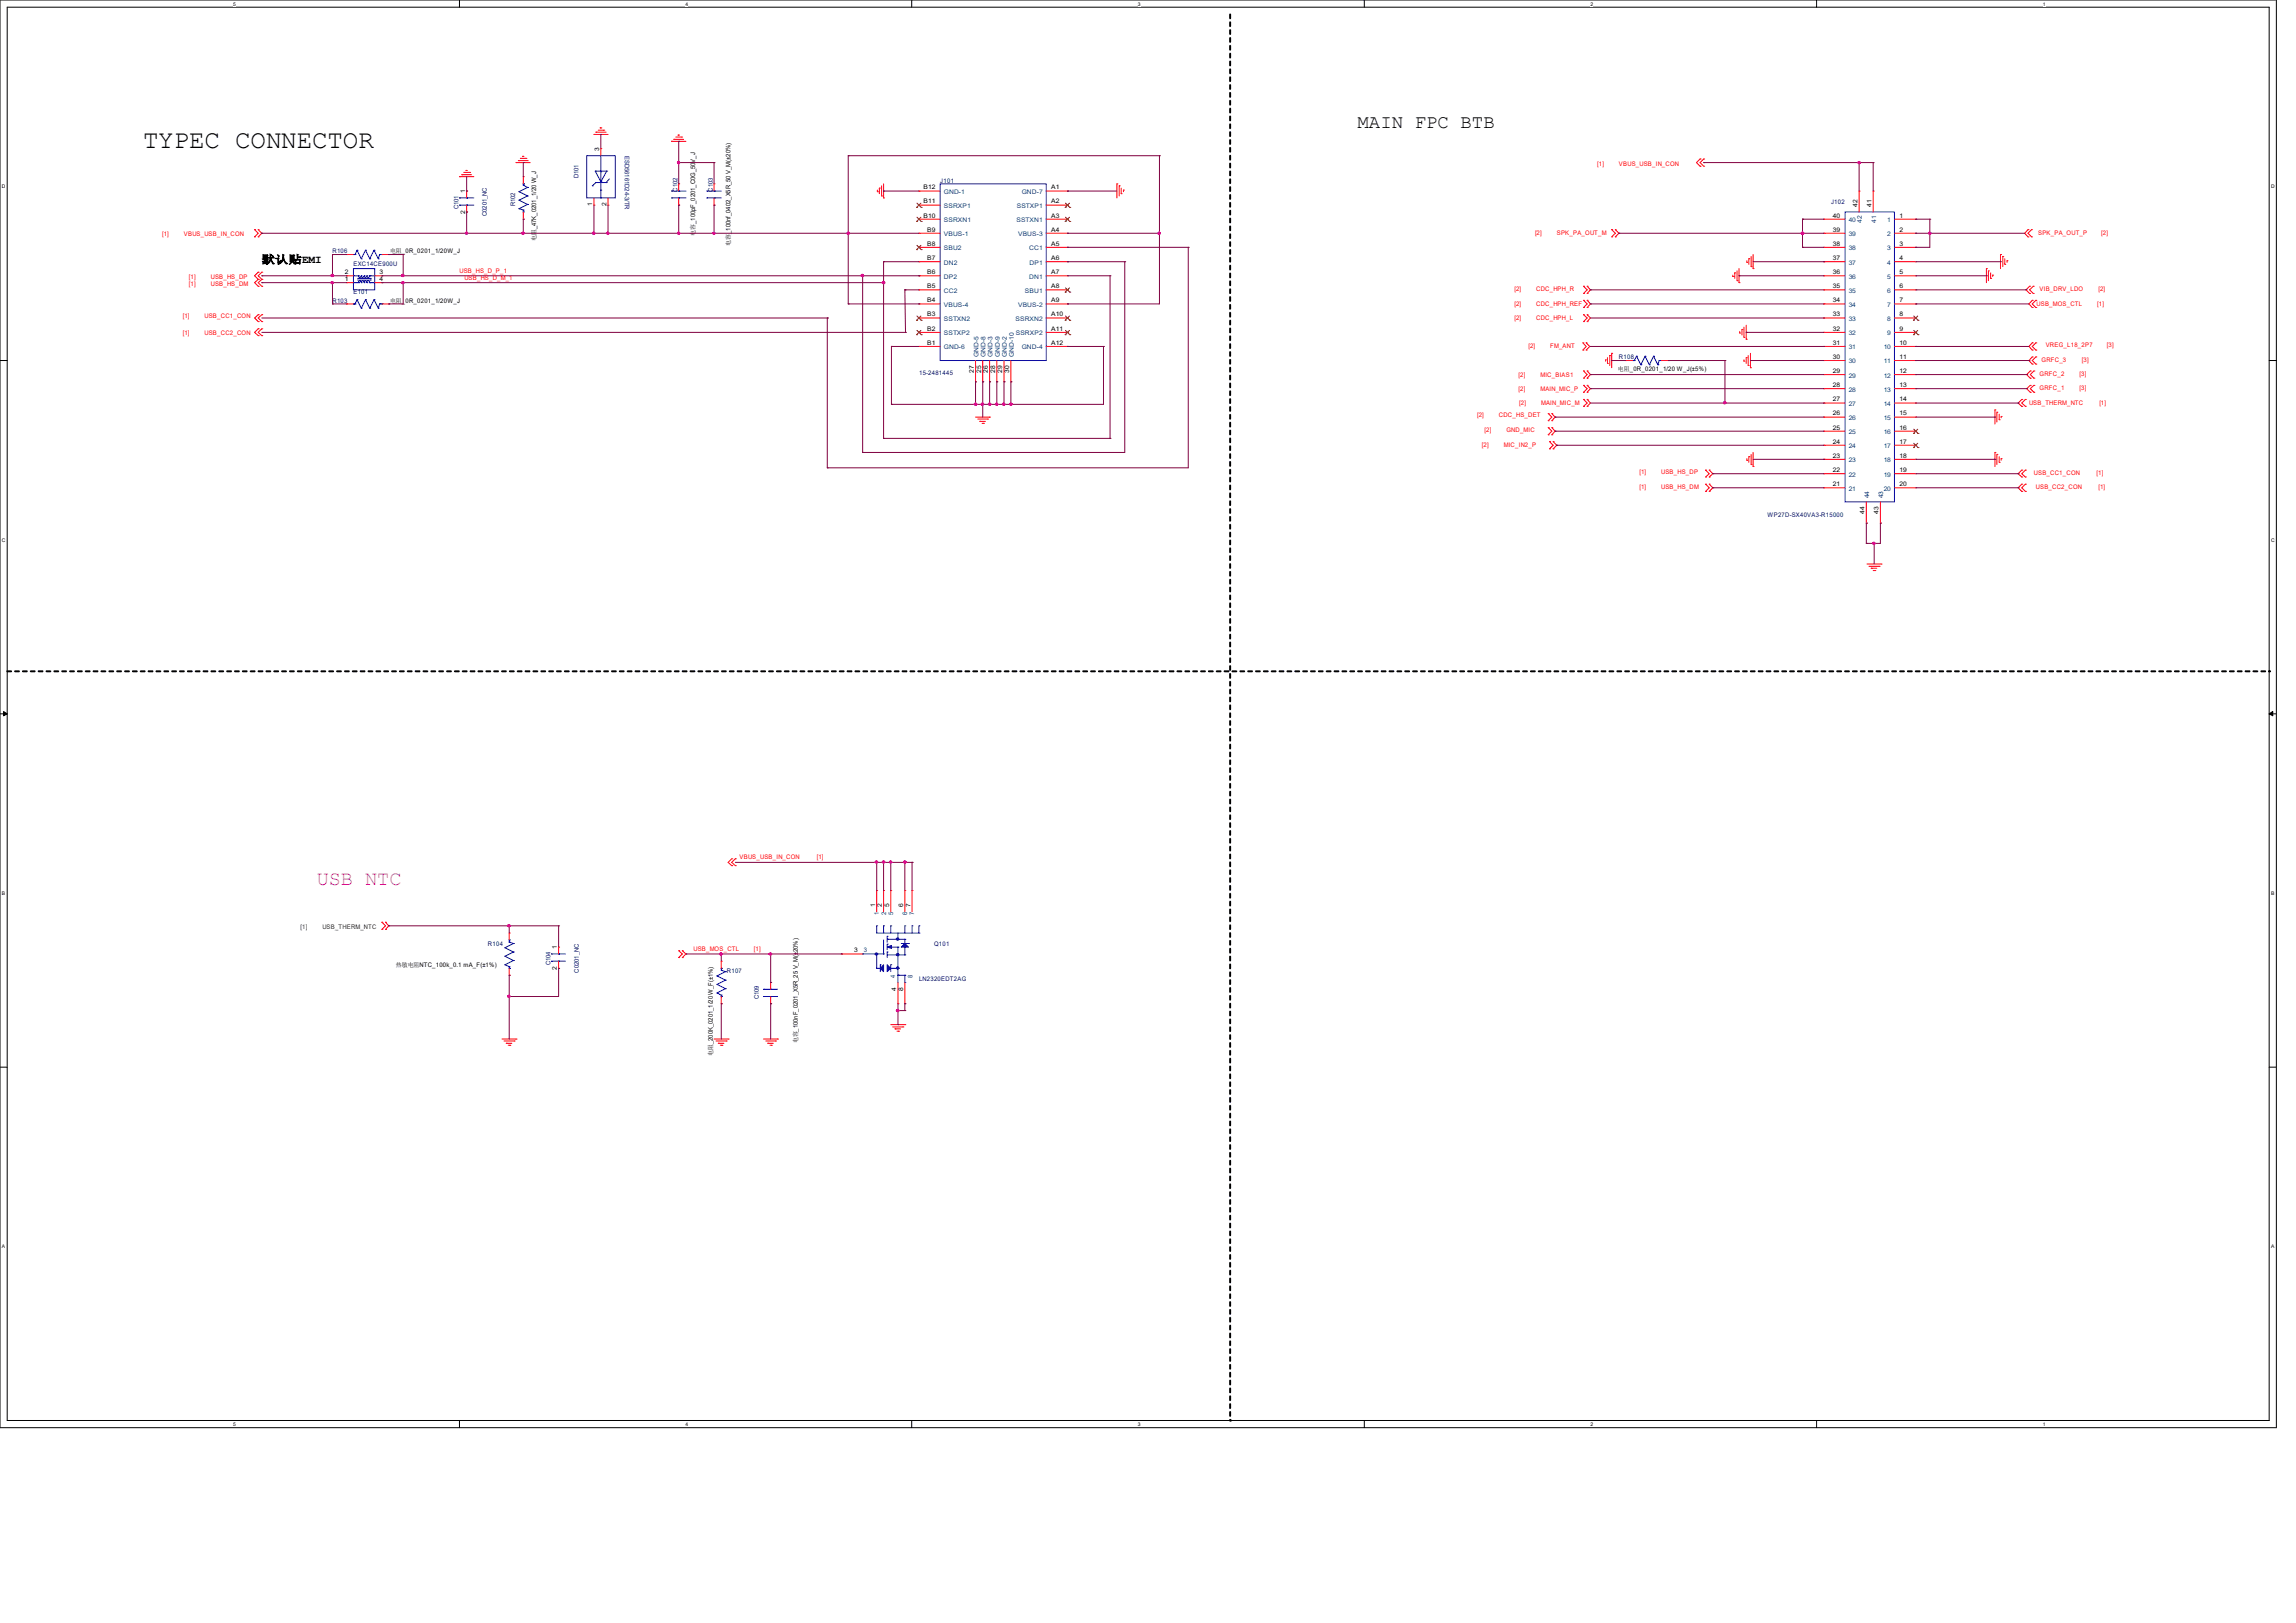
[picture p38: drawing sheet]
<svg xmlns="http://www.w3.org/2000/svg" width="297mm" height="210mm" viewBox="0 0 297 210" stroke-linecap="round" stroke-linejoin="round" font-family="sans-serif">
<defs><g id="words">
<text font-size="3.3" x="18.5" y="19.1">TYPEC CONNECTOR</text>
<text font-size="2.6" fill="#f0f" x="41" y="114.5">USB NTC</text>
<text font-size="2.5" x="175.6" y="16.6">MAIN FPC BTB</text>
<text font-size="1.4" x="33.9" y="34.1">默认贴EMI</text>
<g font-size=".8" fill="#000080">
<text x="74.8" y="23.1" transform="rotate(-90 74.8 23.1)">D101</text>
<text x="80.8" y="20.2" transform="rotate(90 80.8 20.2)">ESD56161D24-3/TR</text>
<text x="121.6" y="23.6">J101</text>
<text x="59.3" y="27.1" transform="rotate(-90 59.3 27.1)">C101</text>
<text x="63" y="28" transform="rotate(-90 63 28)">C0201_NC</text>
<text x="66.6" y="26.7" transform="rotate(-90 66.6 26.7)">R102</text>
<text x="87.6" y="24.8" transform="rotate(-90 87.6 24.8)">C102</text>
<text x="92.2" y="24.8" transform="rotate(-90 92.2 24.8)">C103</text>
<text x="236.9" y="26.4">J102</text>
<text x="43" y="32.8">R106</text>
<text x="45.7" y="34.4">EXC14CE900U</text>
<text x="43" y="39.2">R103</text>
<text x="45.7" y="38.1">E101</text>
<text x="209.4" y="46.5">R108</text>
<text x="118.9" y="48.5">15-2481445</text>
<text x="228.7" y="66.9">WP27D-SX40VA3-R15000</text>
<text x="63.1" y="122.4">R104</text>
<text x="71.2" y="124.9" transform="rotate(-90 71.2 124.9)">C104</text>
<text x="74.9" y="125.9" transform="rotate(-90 74.9 125.9)">C0201_NC</text>
<text x="94" y="125.9">R107</text>
<text x="120.8" y="122.4">Q101</text>
<text x="98.2" y="129.3" transform="rotate(-90 98.2 129.3)">C109</text>
<text x="118.9" y="127">LN2320EDT2AG</text>
</g>
<g font-size=".8">
<text x="77.5" y="19.5" transform="rotate(-90 77.5 19.5)">3</text>
<text x="60.2" y="27.6" transform="rotate(-90 60.2 27.6)">2</text>
<text x="60.2" y="25" transform="rotate(-90 60.2 25)">1</text>
<text x="76.6" y="26.7" transform="rotate(-90 76.6 26.7)">1</text>
<text x="78.4" y="26.7" transform="rotate(-90 78.4 26.7)">2</text>
<text x="119.5" y="28.1">B10</text>
<text x="119.5" y="26.3">B11</text>
<text x="119.5" y="24.5">B12</text>
<text x="119.9" y="30">B9</text>
<text x="136" y="24.5">A1</text>
<text x="136" y="30">A4</text>
<text x="136" y="26.3">A2</text>
<text x="136" y="28.1">A3</text>
<text x="237.1" y="30">39</text>
<text x="237.1" y="28.1">40</text>
<text x="240.3" y="26.8" transform="rotate(-90 240.3 26.8)">42</text>
<text x="242.1" y="26.8" transform="rotate(-90 242.1 26.8)">41</text>
<text x="245.7" y="28.1">1</text>
<text x="245.7" y="30">2</text>
<text x="44.6" y="35.5">2</text>
<text x="49.1" y="35.5">3</text>
<text x="50.5" y="32.8">电阻_0R_0201_1/20W_J</text>
<text x="69.3" y="31.2" transform="rotate(-90 69.3 31.2)">电阻_47K_0201_1/20 W_J</text>
<text x="89.9" y="30.5" transform="rotate(-90 89.9 30.5)">电容_100pF_0201_C0G_50V_J</text>
<text x="94.5" y="31.8" transform="rotate(-90 94.5 31.8)">电容_100nf_0402_X5R_50 V_M(±20%)</text>
<text x="119.9" y="31.8">B8</text>
<text x="119.9" y="33.7">B7</text>
<text x="119.9" y="35.5">B6</text>
<text x="136" y="33.7">A6</text>
<text x="136" y="35.5">A7</text>
<text x="136" y="31.8">A5</text>
<text x="237.1" y="35.5">36</text>
<text x="237.1" y="33.7">37</text>
<text x="237.1" y="31.8">38</text>
<text x="245.7" y="31.8">3</text>
<text x="245.7" y="33.7">4</text>
<text x="245.7" y="35.5">5</text>
<text x="44.6" y="36.4">1</text>
<text x="49.1" y="36.4">4</text>
<text x="50.5" y="39.2">电阻_0R_0201_1/20W_J</text>
<text x="119.9" y="40.9">B3</text>
<text x="119.9" y="39.1">B4</text>
<text x="119.9" y="37.3">B5</text>
<text x="136" y="37.3">A8</text>
<text x="136" y="39.1">A9</text>
<text x="136" y="40.9">A10</text>
<text x="237.1" y="40.9">33</text>
<text x="237.1" y="39.1">34</text>
<text x="237.1" y="37.3">35</text>
<text x="245.7" y="37.3">6</text>
<text x="245.7" y="39.1">7</text>
<text x="245.7" y="40.9">8</text>
<text x="119.9" y="44.6">B1</text>
<text x="119.9" y="42.8">B2</text>
<text x="136" y="44.6">A12</text>
<text x="136" y="42.8">A11</text>
<text x="209.3" y="48">电阻_0R_0201_1/20 W_J(±5%)</text>
<text x="237.1" y="46.4">30</text>
<text x="237.1" y="44.6">31</text>
<text x="237.1" y="42.8">32</text>
<text x="245.7" y="42.8">9</text>
<text x="245.7" y="44.6">10</text>
<text x="245.7" y="46.4">11</text>
<text x="126" y="48.2" transform="rotate(-90 126 48.2)">27</text>
<text x="126.9" y="48.2" transform="rotate(-90 126.9 48.2)">25</text>
<text x="127.8" y="48.2" transform="rotate(-90 127.8 48.2)">26</text>
<text x="128.7" y="48.2" transform="rotate(-90 128.7 48.2)">28</text>
<text x="129.7" y="48.2" transform="rotate(-90 129.7 48.2)">29</text>
<text x="130.5" y="48.2" transform="rotate(-90 130.5 48.2)">30</text>
<text x="237.1" y="53.8">26</text>
<text x="237.1" y="51.9">27</text>
<text x="237.1" y="50.1">28</text>
<text x="237.1" y="48.3">29</text>
<text x="245.7" y="48.3">12</text>
<text x="245.7" y="50.1">13</text>
<text x="245.7" y="51.9">14</text>
<text x="245.7" y="53.8">15</text>
<text x="237.1" y="59.2">23</text>
<text x="237.1" y="57.4">24</text>
<text x="237.1" y="55.6">25</text>
<text x="245.7" y="55.6">16</text>
<text x="245.7" y="57.4">17</text>
<text x="245.7" y="59.2">18</text>
<text x="237.1" y="62.9">21</text>
<text x="237.1" y="61.1">22</text>
<text x="245.7" y="61.1">19</text>
<text x="245.7" y="62.9">20</text>
<text x="241.2" y="66.5" transform="rotate(-90 241.2 66.5)">44</text>
<text x="243" y="66.5" transform="rotate(-90 243 66.5)">43</text>
<text x="113.2" y="117.4" transform="rotate(-90 113.2 117.4)">1</text>
<text x="114.1" y="117.4" transform="rotate(-90 114.1 117.4)">2</text>
<text x="115" y="117.4" transform="rotate(-90 115 117.4)">5</text>
<text x="116.8" y="117.4" transform="rotate(-90 116.8 117.4)">6</text>
<text x="117.8" y="117.4" transform="rotate(-90 117.8 117.4)">7</text>
<text x="51.2" y="125.1">热敏电阻NTC_100k_0.1 mA_F(±1%)</text>
<text x="72" y="125.5" transform="rotate(-90 72 125.5)">2</text>
<text x="72" y="122.8" transform="rotate(-90 72 122.8)">1</text>
<text x="110.5" y="123.2">3</text>
<text x="115.9" y="128.2" transform="rotate(-90 115.9 128.2)">4</text>
<text x="116.8" y="128.2" transform="rotate(-90 116.8 128.2)">8</text>
<text x="92.2" y="136.6" transform="rotate(-90 92.2 136.6)">电阻_200K_0201_1/20 W_F(±1%)</text>
<text x="103.2" y="135" transform="rotate(-90 103.2 135)">电容_100nF_0201_X5R_25 V_M(±20%)</text>
</g>
<g font-size=".8" fill="#f00">
<text x="206.6" y="21.5">[1]</text>
<text x="209.4" y="21.5">VBUS_USB_IN_CON</text>
<text x="21" y="30.5">[1]</text>
<text x="23.8" y="30.5">VBUS_USB_IN_CON</text>
<text x="59.4" y="35.3">USB_HS_D_P_1</text>
<text x="198.6" y="30.4">[2]</text>
<text x="201.4" y="30.4">SPK_PA_OUT_M</text>
<text x="263.7" y="30.4">SPK_PA_OUT_P</text>
<text x="271.8" y="30.4">[2]</text>
<text x="23.6" y="41.2">[1]</text>
<text x="24.4" y="36.1">[1]</text>
<text x="24.4" y="37">[1]</text>
<text x="26.5" y="41.2">USB_CC1_CON</text>
<text x="27.3" y="36.1">USB_HS_DP</text>
<text x="27.3" y="37">USB_HS_DM</text>
<text x="60.1" y="36.2">USB_HS_D_M_1</text>
<text x="195.9" y="39.5">[2]</text>
<text x="195.9" y="41.4">[2]</text>
<text x="195.9" y="37.7">[2]</text>
<text x="198.7" y="39.5">CDC_HPH_REF</text>
<text x="198.7" y="41.4">CDC_HPH_L</text>
<text x="198.7" y="37.7">CDC_HPH_R</text>
<text x="263.5" y="39.6">USB_MOS_CTL</text>
<text x="263.8" y="37.7">VIB_DRV_LDO</text>
<text x="271.3" y="39.6">[1]</text>
<text x="271.5" y="37.7">[2]</text>
<text x="23.6" y="43.3">[1]</text>
<text x="26.5" y="43.3">USB_CC2_CON</text>
<text x="197.7" y="45">[2]</text>
<text x="200.5" y="45">FM_ANT</text>
<text x="264.1" y="46.9">GRFC_3</text>
<text x="264.6" y="45">VREG_L18_2P7</text>
<text x="269.3" y="46.9">[3]</text>
<text x="272.6" y="45">[3]</text>
<text x="196.5" y="48.8">[2]</text>
<text x="196.5" y="50.6">[2]</text>
<text x="196.5" y="52.4">[2]</text>
<text x="199.3" y="48.8">MIC_BIAS1</text>
<text x="199.3" y="50.6">MAIN_MIC_P</text>
<text x="199.4" y="52.4">MAIN_MIC_M</text>
<text x="262.5" y="52.4">USB_THERM_NTC</text>
<text x="263.8" y="50.5">GRFC_1</text>
<text x="263.8" y="48.7">GRFC_2</text>
<text x="269" y="50.5">[3]</text>
<text x="269" y="48.7">[3]</text>
<text x="271.6" y="52.4">[1]</text>
<text x="191.1" y="54">[2]</text>
<text x="191.7" y="57.8">[2]</text>
<text x="192" y="55.9">[2]</text>
<text x="193.9" y="54">CDC_HS_DET</text>
<text x="194.5" y="57.8">MIC_IN2_P</text>
<text x="194.9" y="55.9">GND_MIC</text>
<text x="212.1" y="63.3">[1]</text>
<text x="212.1" y="61.4">[1]</text>
<text x="214.9" y="63.3">USB_HS_DM</text>
<text x="214.9" y="61.4">USB_HS_DP</text>
<text x="263.1" y="61.5">USB_CC1_CON</text>
<text x="263.4" y="63.3">USB_CC2_CON</text>
<text x="271.2" y="61.5">[1]</text>
<text x="271.4" y="63.3">[1]</text>
<text x="95.7" y="111.2">VBUS_USB_IN_CON</text>
<text x="105.7" y="111.2">[1]</text>
<text x="89.7" y="123.1">USB_MOS_CTL</text>
<text x="97.5" y="123.1">[1]</text>
</g>
<g font-size=".8" fill="#004080">
<text x="122.1" y="28.7">SSRXN1</text>
<text x="122.1" y="26.9">SSRXP1</text>
<text x="122.1" y="25.1">GND-1</text>
<text x="131.5" y="28.7">SSTXN1</text>
<text x="131.5" y="26.9">SSTXP1</text>
<text x="132.2" y="25.1">GND-7</text>
<text x="239.1" y="28.7">40</text>
<text x="240.9" y="28.8" transform="rotate(-90 240.9 28.8)">42</text>
<text x="242.7" y="28.8" transform="rotate(-90 242.7 28.8)">41</text>
<text x="244.1" y="28.7">1</text>
<text x="122.1" y="32.4">SBU2</text>
<text x="122.1" y="30.6">VBUS-1</text>
<text x="122.1" y="34.2">DN2</text>
<text x="131.7" y="30.6">VBUS-3</text>
<text x="133.1" y="32.4">CC1</text>
<text x="133.2" y="34.2">DP1</text>
<text x="239.1" y="34.2">37</text>
<text x="239.1" y="32.4">38</text>
<text x="239.1" y="30.6">39</text>
<text x="244.1" y="30.6">2</text>
<text x="244.1" y="32.4">3</text>
<text x="244.1" y="34.2">4</text>
<text x="122.1" y="41.5">SSTXN2</text>
<text x="122.1" y="39.7">VBUS-4</text>
<text x="122.1" y="37.9">CC2</text>
<text x="122.1" y="36.1">DP2</text>
<text x="131.4" y="41.5">SSRXN2</text>
<text x="131.7" y="39.7">VBUS-2</text>
<text x="132.6" y="37.9">SBU1</text>
<text x="133.1" y="36.1">DN1</text>
<text x="239.1" y="41.5">33</text>
<text x="239.1" y="39.7">34</text>
<text x="239.1" y="37.9">35</text>
<text x="239.1" y="36.1">36</text>
<text x="244.1" y="36.1">5</text>
<text x="244.1" y="37.9">6</text>
<text x="244.1" y="39.7">7</text>
<text x="244.1" y="41.5">8</text>
<text x="122.1" y="45.2">GND-6</text>
<text x="122.1" y="43.4">SSTXP2</text>
<text x="126.6" y="46.2" transform="rotate(-90 126.6 46.2)">GND-5</text>
<text x="127.5" y="46.2" transform="rotate(-90 127.5 46.2)">GND-8</text>
<text x="128.4" y="46.2" transform="rotate(-90 128.4 46.2)">GND-3</text>
<text x="129.3" y="46.2" transform="rotate(-90 129.3 46.2)">GND-9</text>
<text x="130.3" y="46.2" transform="rotate(-90 130.3 46.2)">GND-2</text>
<text x="131.1" y="46.2" transform="rotate(-90 131.1 46.2)">GND-10</text>
<text x="131.4" y="43.4">SSRXP2</text>
<text x="132.2" y="45.2">GND-4</text>
<text x="239.1" y="47">30</text>
<text x="239.1" y="45.2">31</text>
<text x="239.1" y="43.4">32</text>
<text x="243.7" y="45.2">10</text>
<text x="243.7" y="47">11</text>
<text x="244.1" y="43.4">9</text>
<text x="239.1" y="52.5">27</text>
<text x="239.1" y="50.7">28</text>
<text x="239.1" y="48.9">29</text>
<text x="243.7" y="48.9">12</text>
<text x="243.7" y="50.7">13</text>
<text x="243.7" y="52.5">14</text>
<text x="239.1" y="59.8">23</text>
<text x="239.1" y="58">24</text>
<text x="239.1" y="56.2">25</text>
<text x="239.1" y="54.4">26</text>
<text x="243.7" y="54.4">15</text>
<text x="243.7" y="56.2">16</text>
<text x="243.7" y="58">17</text>
<text x="243.7" y="59.8">18</text>
<text x="239.1" y="63.5">21</text>
<text x="239.1" y="61.7">22</text>
<text x="241.8" y="64.5" transform="rotate(-90 241.8 64.5)">44</text>
<text x="243.6" y="64.5" transform="rotate(-90 243.6 64.5)">43</text>
<text x="243.7" y="61.7">19</text>
<text x="243.7" y="63.5">20</text>
<text x="113.7" y="118.5" transform="rotate(-90 113.7 118.5)">1</text>
<text x="114.6" y="118.5" transform="rotate(-90 114.6 118.5)">2</text>
<text x="115.5" y="118.5" transform="rotate(-90 115.5 118.5)">5</text>
<text x="117.3" y="118.5" transform="rotate(-90 117.3 118.5)">6</text>
<text x="118.3" y="118.5" transform="rotate(-90 118.3 118.5)">7</text>
<text x="111.8" y="123.2">3</text>
<text x="115.8" y="126.5" transform="rotate(-90 115.8 126.5)">4</text>
<text x="118" y="126.5" transform="rotate(-90 118 126.5)">8</text>
</g>
<g font-size=".8" fill="#008000">
<text x="38.9" y="120.2">[1]</text>
<text x="41.7" y="120.2">USB_THERM_NTC</text>
</g>
<g font-size=".6">
<text x="30.2" y=".7">5</text>
<text x="88.7" y=".7">4</text>
<text x="147.2" y=".7">3</text>
<text x="205.7" y=".7">2</text>
<text x="264.2" y=".7">1</text>
<text x=".3" y="24.4">D</text>
<text x="293.8" y="24.4">D</text>
<text x=".3" y="70.1">C</text>
<text x="293.8" y="70.1">C</text>
<text x=".3" y="115.8">B</text>
<text x="293.8" y="115.8">B</text>
<text x=".3" y="161.5">A</text>
<text x="293.8" y="161.5">A</text>
<text x="30.2" y="184.5">5</text>
<text x="88.7" y="184.5">4</text>
<text x="147.2" y="184.5">3</text>
<text x="205.7" y="184.5">2</text>
<text x="264.2" y="184.5">1</text>
</g>
</g></defs>
<path d="M0 0h294.5v184.7h-294.5zM.9 .9h292.6v182.9h-292.6z" fill="none" stroke="#000" stroke-width=".13"/>
<g fill="#fff">
<path d="M30.2 .1h.3v.7h-.3z"/>
<path d="M30.2 183.9h.3v.8h-.3z"/>
</g>
<path d="M59.4 0v.9M59.4 183.8v.9" fill="none" stroke="#000" stroke-width=".13"/>
<g fill="#fff">
<path d="M88.7 .1h.3v.7h-.3z"/>
<path d="M88.7 183.9h.3v.8h-.3z"/>
</g>
<path d="M117.9 0v.9M117.9 183.8v.9" fill="none" stroke="#000" stroke-width=".13"/>
<g fill="#fff">
<path d="M147.2 .1h.3v.7h-.3z"/>
<path d="M147.2 183.9h.3v.8h-.3z"/>
</g>
<path d="M176.5 0v.9M176.5 183.8v.9" fill="none" stroke="#000" stroke-width=".13"/>
<g fill="#fff">
<path d="M205.7 .1h.4v.7h-.4z"/>
<path d="M205.7 183.9h.4v.8h-.4z"/>
</g>
<path d="M235 0v.9M235 183.8v.9" fill="none" stroke="#000" stroke-width=".13"/>
<g fill="#fff">
<path d="M264.2 .1h.4v.7h-.4z"/>
<path d="M264.2 183.9h.4v.8h-.4z"/>
<path d="M.3 23.8h.4v.7h-.4z"/>
<path d="M293.8 23.8h.5v.7h-.5z"/>
<path d="M.3 69.5h.4v.7h-.4z"/>
<path d="M293.8 69.5h.5v.7h-.5z"/>
</g>
<path d="M0 46.7h.9M293.5 46.7h1" fill="none" stroke="#000" stroke-width=".13"/>
<g fill="#fff">
<path d="M.3 115.2h.4v.8h-.4z"/>
<path d="M293.8 115.2h.4v.8h-.4z"/>
</g>
<path d="M0 92.4h.9M293.5 92.4h1" fill="none" stroke="#000" stroke-width=".13"/>
<path d="M.5 92.1l.4 .3-.4 .2zM293.5 92.4l.5-.3v.5z" fill="#000" stroke="#000" stroke-width=".13"/>
<g fill="#fff">
<path d="M.3 161h.3v.7h-.3z"/>
<path d="M293.8 161h.4v.7h-.4z"/>
</g>
<path d="M0 138.1h.9M293.5 138.1h1" fill="none" stroke="#000" stroke-width=".13"/>
<path d="M159.1 1.9v181.9M.9 86.9h292.6M293.5 86.9h.1M159.1 183.8h.1" fill="none" stroke="#000" stroke-width=".25" stroke-dasharray=".5 .5"/>
<g fill="none" stroke="#f00" stroke-width=".13">
<path d="M76.8 17.4h.1M76.8 17.4h1.9M77.1 17.1h.1M77.1 17.1h1.3M77.4 16.8h.7M77.6 16.6h.3M77.6 16.6h.1M77.7 19.2h.1M77.7 19.2v1M78.1 16.8h.1M86.9 18.3h1.8M86.9 18.3h.1"/>
<path d="M87.2 18h1.2M87.2 18h.1M87.4 17.7h.8M87.7 17.5h.2M87.7 17.5h.1M88.2 17.7h.1M32.9 29.7l.5 .5-.5 .4M32.9 30.6h.1M32.9 29.7h.1M33.4 29.7l.5 .5-.5 .4M33.4 35.2h.1M33.4 36.2h.1"/>
<path d="M33.4 37h.1M33.4 29.7h.1M33.4 30.6h.1M33.4 35.2l-.5 .5 .5 .5M33.4 36.2l-.5 .4 .5 .4M33.9 35.2h.1M33.9 36.2h.1M33.9 37h.1M33.9 35.2l-.5 .5 .5 .5M33.9 36.2l-.5 .4 .5 .4M44.8 32.9h.1M44.8 36.6h.1"/>
<path d="M44.8 35.7h.1M44.8 35.7h.9M44.8 32.9h.9M44.8 36.6h.9M44.8 39.3h.1M44.8 39.3h.9M48.5 35.7h.9M48.5 36.6h.9M49.4 35.7h.1M49.4 36.6h.1M49.4 32.9h.9M49.4 39.3h.9"/>
<path d="M50.3 32.9h.1M50.3 39.3h.1M59.4 22.9h1.9M59.4 22.9h.1M59.7 22.6h1.3M59.7 22.6h.1M60 22.3h.7M60.3 22.1h.2M60.3 22.1h.1M60.4 24.7h.1M60.4 27.4h.1M60.4 24.7v.9"/>
<path d="M60.4 26.5v.9M60.7 22.3h.1M66.8 21h1.8M66.8 21h.1M67.1 20.8h1.2M67.1 20.8h.1M67.3 20.5h.7M67.6 20.2h.2M67.6 20.2h.1M67.7 22.9h.1M67.7 28.4h.1M67.7 22.9v.9"/>
<path d="M67.7 27.4v1M68 20.5h.1M76.8 26.5h.1M76.8 25.6v.9M78.7 26.5h.1M78.7 25.6v.9M87.8 23.8h.1M87.8 26.5h.1M87.8 23.8v.9M87.8 25.6v.9M92.4 23.8h.1M92.4 26.5h.1"/>
<path d="M92.4 23.8v.9M92.4 25.6v.9M113.5 24.8h.1M113.5 24.6v.2M113.7 24.3h.1M113.7 24.3v.8M114 25.4h.1M114 24v1.4M114.3 25.6h.1M114.3 23.8v1.8M118.9 32h.1M118.9 30.2h.1"/>
<path d="M118.9 28.4h.1M118.9 26.5h.1M118.9 24.7h.1M118.9 33.9h.1M118.9 39.3h.1M118.9 37.5h.1M118.9 35.7h.1M118.9 28.4h2.7M118.9 30.2h2.7M118.9 32h2.7M118.9 33.9h2.7M118.9 35.7h2.7"/>
<path d="M118.9 37.5h2.7M118.9 39.3h2.7M118.9 26.5h2.7M118.9 24.7h2.7M135.3 28.4h2.8M135.3 30.2h2.8M135.3 32h2.8M135.3 33.9h2.8M135.3 35.7h2.8M135.3 37.5h2.8M135.3 39.3h2.8M135.3 26.5h2.8"/>
<path d="M135.3 24.7h2.8M138.1 28.4h.1M138.1 39.3h.1M138.1 37.5h.1M138.1 35.7h.1M138.1 33.9h.1M138.1 32h.1M138.1 30.2h.1M138.1 26.5h.1M138.1 24.7h.1M144.5 23.8h.1M144.5 23.8v1.8"/>
<path d="M144.8 24h.1M144.8 24v1.4M145 25.1h.1M145 24.3v.8M145.3 24.6h.1M145.3 24.6v.2M204.9 38.9h.1M204.9 39.8h.1M204.9 37h.1M204.9 38h.1M204.9 38.9l.4 .4-.4 .5M204.9 37l.4 .5-.4 .5"/>
<path d="M205.3 39.8h.1M205.3 38.9h.1M205.3 38h.1M205.3 37h.1M205.3 38.9l.4 .4-.4 .5M205.3 37l.4 .5-.4 .5M208.5 30.6h.1M208.5 29.7h.1M208.5 29.7l.5 .5-.5 .4M209 29.7h.1M209 30.6h.1M209 29.7l.4 .5-.4 .4"/>
<path d="M219.9 20.6l-.4 .4 .4 .5M219.9 20.6h.1M219.9 21.5h.1M220.4 20.6h.1M220.4 21.5h.1M220.4 20.6l-.5 .4 .5 .5M224.2 35.8h.1M224.2 35.6v.2M224.4 35.3h.1M224.4 35.3v.7M224.7 36.3h.1M224.7 35.1v1.2"/>
<path d="M225 36.6h.1M225 34.8v1.8M226 34h.1M226 33.7v.3M226.2 33.5h.1M226.2 33.5v.7M226.5 34.5h.1M226.5 33.2v1.3M226.8 34.8h.1M226.8 32.9v1.9M235.9 28.4h2.8M235.9 30.2h2.8"/>
<path d="M235.9 32h2.8M235.9 33.9h2.8M235.9 35.7h2.8M235.9 37.5h2.8M235.9 39.3h2.8M235.9 39.3h.1M235.9 37.5h.1M235.9 35.7h.1M235.9 33.9h.1M235.9 32h.1M235.9 30.2h.1M235.9 28.4h.1"/>
<path d="M240.5 24.7h.1M240.5 24.7v2.7M242.3 24.7h.1M242.3 24.7v2.7M245.1 28.4h2.7M245.1 30.2h2.7M245.1 32h2.7M245.1 33.9h2.7M245.1 35.7h2.7M245.1 37.5h2.7M245.1 39.3h2.7M247.8 28.4h.1"/>
<path d="M247.8 30.2h.1M247.8 32h.1M247.8 33.9h.1M247.8 35.7h.1M247.8 37.5h.1M247.8 39.3h.1M257 34.8h.1M257 34.8v1.8M257.2 35.1h.1M257.2 35.1v1.2M257.5 36h.1M257.5 35.3v.7"/>
<path d="M257.8 35.6h.1M257.8 35.6v.2M258.8 32.9h.1M258.8 32.9v1.9M259.1 33.2h.1M259.1 33.2v1.3M259.3 34.2h.1M259.3 33.5v.7M259.6 33.7h.1M259.6 33.7v.3M262.3 29.7l-.4 .5 .4 .4M262.3 29.7h.1"/>
<path d="M262.3 30.6h.1M262.6 37l-.5 .5 .5 .5M262.6 38h.1M262.6 37h.1M262.8 29.7l-.5 .5 .5 .4M262.8 30.6h.1M262.8 29.7h.1M262.9 38.9l-.4 .4 .4 .5M262.9 38.9h.1M262.9 39.8h.1M263 37l-.4 .5 .4 .5M263 37h.1"/>
<path d="M263 38h.1M263.4 38.9l-.5 .4 .5 .5M263.4 39.8h.1M263.4 38.9h.1M33.4 42.5h.1M33.4 43.4h.1M33.4 40.7h.1M33.4 41.6h.1M33.4 42.5l-.5 .5 .5 .4M33.4 40.7l-.5 .4 .5 .5M33.9 42.5h.1M33.9 43.4h.1"/>
<path d="M33.9 40.7h.1M33.9 41.6h.1M33.9 42.5l-.5 .5 .5 .4M33.9 40.7l-.5 .4 .5 .5M118.9 44.8h.1M118.9 43h.1M118.9 41.1h.1M118.9 41.1h2.7M118.9 43h2.7M118.9 44.8h2.7M126.2 54h1.8M126.2 49.4h.1"/>
<path d="M126.2 46.7v2.7M126.5 54.2h1.3M126.7 54.5h.1M126.7 54.5h.8M127 54.8h.2M127.1 49.4h.1M127.1 46.7v2.7M127.2 54.8h.1M127.8 54.2h.1M128 54h.1M128 49.4h.1M128 46.7v2.7"/>
<path d="M128.9 49.4h.1M128.9 46.7v2.7M129.9 49.4h.1M129.9 46.7v2.7M130.8 49.4h.1M130.8 46.7v2.7M135.3 41.1h2.8M135.3 43h2.8M135.3 44.8h2.8M138.1 44.8h.1M138.1 43h.1M138.1 41.1h.1"/>
<path d="M200.3 55.3h.1M200.3 56.3h.1M200.3 53.5h.1M200.3 54.4h.1M200.3 55.3l.4 .5-.4 .5M200.3 53.5l.4 .5-.4 .4M200.4 58.1h.1M200.4 57.1h.1M200.4 57.2l.5 .4-.5 .5M200.7 56.3h.1M200.7 55.3h.1M200.7 54.4h.1"/>
<path d="M200.7 53.5h.1M200.7 55.3l.5 .5-.5 .5M200.7 53.5l.5 .5-.5 .4M200.9 57.1h.1M200.9 58.1h.1M200.9 57.2l.5 .4-.5 .5M204.8 45.3h.1M204.8 44.4h.1M204.8 44.4l.4 .4-.4 .5M204.9 40.7h.1M204.9 41.6h.1M204.9 52.6h.1"/>
<path d="M204.9 51.7h.1M204.9 48.9h.1M204.9 48h.1M204.9 50.8h.1M204.9 49.9h.1M204.9 40.7l.4 .4-.4 .5M204.9 51.7l.4 .5-.4 .4M204.9 48l.4 .5-.4 .4M204.9 49.9l.4 .4-.4 .5M205.2 44.4h.1M205.2 45.3h.1M205.2 44.4l.5 .4-.5 .5"/>
<path d="M205.3 41.6h.1M205.3 40.7h.1M205.3 51.7h.1M205.3 52.6h.1M205.3 48h.1M205.3 48.9h.1M205.3 49.9h.1M205.3 50.8h.1M205.3 40.7l.4 .4-.4 .5M205.3 51.7l.4 .5-.4 .4M205.3 48l.4 .5-.4 .4M205.3 49.9l.4 .4-.4 .5"/>
<path d="M207.7 46.6h.1M207.7 46.6v.1M207.9 47h.1M207.9 46.3v.7M208.2 46h.1M208.2 46v1.3M208.5 45.7h.1M208.5 45.7v1.9M210.3 46.7h.1M210.3 46.7h.9M214.9 46.7h.9M215.8 46.7h.1"/>
<path d="M225 43.1h.1M225 42.9v.2M225.3 42.6h.1M225.3 42.6v.7M225.6 46.7h.1M225.6 43.6h.1M225.6 42.3v1.3M225.6 46.6v.1M225.9 46.3h.1M225.9 43.9h.1M225.9 42.1v1.8M225.9 46.3v.7"/>
<path d="M226 59.6h.1M226 59.4v.2M226.1 47.3h.1M226.1 46v1.3M226.2 59.1h.1M226.2 59.1v.7M226.4 47.6h.1M226.4 45.7v1.9M226.5 58.8v1.3M226.8 58.5v1.9M235.9 54h2.8M235.9 41.1h2.8"/>
<path d="M235.9 43h2.8M235.9 44.8h2.8M235.9 46.7h2.8M235.9 48.5h2.8M235.9 50.3h2.8M235.9 52.2h2.8M235.9 55.8h2.8M235.9 57.6h2.8M235.9 59.4h2.8M235.9 59.4h.1M235.9 57.6h.1M235.9 55.8h.1"/>
<path d="M235.9 54h.1M235.9 52.2h.1M235.9 50.3h.1M235.9 48.5h.1M235.9 46.7h.1M235.9 44.8h.1M235.9 43h.1M235.9 41.1h.1M245.1 54h2.7M245.1 41.1h2.7M245.1 43h2.7M245.1 44.8h2.7"/>
<path d="M245.1 46.7h2.7M245.1 48.5h2.7M245.1 50.3h2.7M245.1 52.2h2.7M245.1 55.8h2.7M245.1 57.6h2.7M245.1 59.4h2.7M247.8 41.1h.1M247.8 43h.1M247.8 44.8h.1M247.8 46.7h.1M247.8 48.5h.1"/>
<path d="M247.8 50.3h.1M247.8 52.2h.1M247.8 54h.1M247.8 55.8h.1M247.8 57.6h.1M247.8 59.4h.1M258.1 53h.1M258.1 58.5h.1M258.1 53v1.9M258.1 58.5v1.9M258.3 53.3h.1M258.3 58.8h.1"/>
<path d="M258.3 53.3v1.3M258.3 58.8v1.3M258.6 54.3h.1M258.6 59.8h.1M258.6 53.6v.7M258.6 59.1v.7M258.9 53.9h.1M258.9 59.4h.1M258.9 53.9v.2M258.9 59.4v.2M261.5 51.7l-.4 .5 .4 .4M261.5 52.6h.1"/>
<path d="M261.5 51.7h.1M262 51.7l-.5 .5 .5 .4M262 51.7h.1M262 52.6h.1M262.6 49.9l-.4 .4 .4 .5M262.6 48l-.4 .5 .4 .4M262.6 50.8h.1M262.6 49.9h.1M262.6 48.9h.1M262.6 48h.1M262.9 44.4l-.4 .4 .4 .5M262.9 46.2l-.4 .5 .4 .4"/>
<path d="M262.9 45.3h.1M262.9 44.4h.1M262.9 47.1h.1M262.9 46.2h.1M263.1 49.9l-.5 .4 .5 .5M263.1 48l-.5 .5 .5 .4M263.1 49.9h.1M263.1 50.8h.1M263.1 48h.1M263.1 48.9h.1M263.4 44.4l-.5 .4 .5 .5M263.4 46.2l-.5 .5 .5 .4"/>
<path d="M263.4 44.4h.1M263.4 45.3h.1M263.4 46.2h.1M263.4 47.1h.1M220.6 63.6h.1M220.6 62.7h.1M220.6 61.7h.1M220.6 60.8h.1M220.6 62.7l.5 .4-.5 .5M220.6 60.8l.5 .5-.5 .4M221.1 62.7h.1M221.1 63.6h.1"/>
<path d="M221.1 60.8h.1M221.1 61.7h.1M221.1 62.7l.5 .4-.5 .5M221.1 60.8l.5 .5-.5 .4M226.5 60.1h.1M226.8 60.4h.1M235.9 61.3h2.8M235.9 63.1h2.8M235.9 63.1h.1M235.9 61.3h.1M241.4 67.7h.1M241.4 64.9v2.8"/>
<path d="M241.5 73h1.8M241.8 73.3h1.3M242.1 73.5h.1M242.1 73.5h.7M242.3 73.8h.2M242.5 73.8h.1M243.1 73.3h.1M243.2 67.7h.1M243.2 64.9v2.8M243.3 73h.1M245.1 61.3h2.7M245.1 63.1h2.7"/>
<path d="M247.8 61.3h.1M247.8 63.1h.1M261.5 60.8l-.4 .5 .4 .4M261.5 62.7l-.4 .4 .4 .5M261.5 61.7h.1M261.5 60.8h.1M261.5 63.6h.1M261.5 62.7h.1M262 60.8l-.5 .5 .5 .4M262 62.7l-.5 .4 .5 .5M262 60.8h.1M262 61.7h.1"/>
<path d="M262 62.7h.1M262 63.6h.1M49.4 119.3h.1M49.4 119.3l.5 .5-.5 .5M49.9 119.3l.4 .5-.4 .5M49.9 119.3h.1M94.7 111.1l-.5 .5 .5 .4M94.7 111.1h.1M94.7 112h.1M95.1 111.1l-.4 .5 .4 .4M95.1 111.1h.1M95.1 112h.1"/>
<path d="M113.4 115.2h.1M113.4 115.2v2.8M114.3 115.2h.1M114.3 115.2v2.8M115.2 115.2h.1M115.2 115.2v2.8M117.1 115.2h.1M117.1 115.2v2.8M118 115.2h.1M118 115.2v2.8M49.4 120.3h.1M49.9 120.3h.1"/>
<path d="M64.9 134.5h1.9M65.2 134.7h1.3M65.5 135h.7M65.5 135h.1M65.7 135.3h.3M65.9 126.2h.1M65.9 120.7h.1M65.9 120.7v.9M65.9 125.3v.9M66 135.3h.1M66.5 134.7h.1M66.8 134.5h.1"/>
<path d="M72.3 122.6h.1M72.3 125.3h.1M72.3 122.6v.8M72.3 124.4v.9M87.8 123l.5 .4-.5 .5M87.8 123h.1M87.8 123.9h.1M88.3 123.9h.1M88.3 123h.1M88.3 123l.4 .4-.4 .5M92.4 134.5h1.8M92.6 134.7h1.3"/>
<path d="M92.9 135h.1M92.9 135h.7M93.2 135.3h.2M93.3 129.9h.1M93.3 124.4h.1M93.3 124.4v.9M93.3 128.9v1M93.4 135.3h.1M93.9 134.7h.1M94.2 134.5h.1M98.8 134.5h1.8M99.1 134.7h1.2"/>
<path d="M99.3 135h.1M99.3 135h.7M99.6 135.3h.2M99.7 127.1h.1M99.7 129.9h.1M99.7 127.1v.9M99.7 128.9v1M99.8 135.3h.1M100.3 134.7h.1M100.6 134.5h.1M108.8 123.4h.1M108.8 123.4h2.8"/>
<path d="M115.2 132.6h1.9M115.5 132.9h1.3M115.8 133.1h.7M115.8 133.1h.1M116 133.4h.2M116.2 129.9h.1M116.2 127.1v2.8M116.2 133.4h.1M116.8 132.9h.1M117.1 132.6h.1M117.1 129.9h.1M117.1 127.1v2.8"/>
</g>
<g fill="none" stroke="#00f" stroke-width=".13">
<path d="M45.7 34.8h2.8v2.7h-2.8zM45.7 32.9h.2M45.7 36.6h.7M45.7 35.7h.7M45.7 32.9h.1M45.7 35.7h.1M45.7 36.6h.1M45.7 39.3h.2M45.7 39.3h.1M45.9 32.9h.1M45.9 39.3h.1M46.2 32.4l.5 1.1"/>
<path d="M46.2 32.4h.1M46.2 32.4l-.3 .5M46.2 38.8l.5 1.1M46.2 38.8h.1M46.2 38.8l-.3 .5M46.3 36.2h1.6M46.3 36h1.6M46.4 35.7h.1M46.4 35.7l.1 .2 .2-.1M46.4 36.6h.1M46.7 36.5l-.2-.2-.1 .1v.2M46.7 33.5h.1"/>
<path d="M46.7 35.7h.1M46.7 35.7l.2 .2 .2-.1M46.7 36.6h.1M46.7 39.9h.1M47.1 36.5l-.2-.2-.1 .1-.1 .2M47.1 35.7h.1M47.1 35.7l.2 .2 .1-.1M47.1 36.6h.1M47.3 32.4h.1M47.3 32.4l-.6 1.1M47.3 32.4l.5 1.1M47.3 38.8h.1"/>
<path d="M47.3 38.8l-.6 1.1M47.3 38.8l.5 1.1M47.4 36.5l-.1-.2-.1 .1-.1 .2M47.5 35.7h.1M47.5 35.7l.1 .2 .2-.1M47.5 36.6h.1M47.8 36.5l-.2-.2-.1 .1v.2M47.8 36.6h.7M47.8 35.7h.7M47.8 33.5h.1M47.8 35.7h.1M47.8 36.6h.1"/>
<path d="M47.8 35.7v.1M47.8 36.5v.1M47.8 39.9h.1M47.9 36.2h.1M47.9 36h.1M48.4 32.4l.5 1.1M48.4 32.4h.1M48.4 32.4l-.6 1.1M48.4 38.8l.5 1.1M48.4 38.8h.1M48.4 38.8l-.6 1.1M48.9 33.5h.1"/>
<path d="M48.9 39.9h.1M49.1 32.9h.3M49.1 32.9h.1M49.1 32.9l-.2 .6M49.1 39.3h.3M49.1 39.3h.1M49.1 39.3l-.2 .6M49.4 32.9h.1M49.4 39.3h.1M59.4 25.6h1.9M59.4 26.5h1.9M59.4 25.6h.1"/>
<path d="M59.4 26.5h.1M60.4 25.6h.1M60.4 26.5h.1M67.1 25.9l1.1 .6M67.1 24.8l1.1 .6M67.1 27l.6 .2M67.1 27h.1M67.1 25.9h.1M67.1 24.8h.1M67.7 24l.5 .3M67.7 27.4h.1M67.7 23.8h.1"/>
<path d="M67.7 27.2h.1M67.7 24h.1M67.7 23.8v.2M67.7 27.2v.2M68.2 26.5h.1M68.2 25.4h.1M68.2 24.3h.1M68.2 26.5l-1.1 .5M68.2 25.4l-1.1 .5M68.2 24.3l-1.1 .5M75.9 20.2h3.7v5.4h-3.7zM76.6 24h.1"/>
<path d="M77 22.1h1.5M77 22.1h.1M77 22.1l.7 1.4M77.7 22.2h.1M77.7 24.6h.1M77.7 23.5h.1M77.7 25.6h.1M77.7 20.2v5.4M78.4 23.6h-1.3l-.5 .4M78.4 23.6h.1M78.5 22.1h.1M78.5 22.1l-.8 1.4"/>
<path d="M78.8 23.2l-.4 .4M86.9 25.6h1.8M86.9 24.7h1.8M86.9 24.7h.1M86.9 25.6h.1M87.8 24.7h.1M87.8 25.6h.1M91.4 25.6h1.9M91.4 24.7h1.9M91.4 24.7h.1M91.4 25.6h.1M92.4 24.7h.1"/>
<path d="M92.4 25.6h.1M121.6 23.8h13.7v22.9h-13.7zM238.7 27.4h6.4v37.5h-6.4zM211.2 46.7h.1M211.2 46.7h.2M211.4 46.7h.1M211.7 46.1l.6 1.1M211.7 46.1h.1M211.7 46.1l-.3 .6M212.3 47.2h.1M212.8 46.1l.6 1.1M212.8 46.1h.1"/>
<path d="M212.8 46.1l-.5 1.1M213.4 47.2h.1M213.9 46.1l.6 1.1M213.9 46.1h.1M213.9 46.1l-.5 1.1M214.5 47.2h.1M214.6 46.7h.3M214.6 46.7h.1M214.6 46.7l-.1 .5M214.9 46.7h.1M113.4 119.8h.1M113.4 119.8v.9h5.5"/>
<path d="M114.3 119.8h.1M114.3 119.8v.9M115.2 119.8h.1M115.2 119.8v.9M117.1 119.8h.1M117.1 119.8v.9M118 119.8h.1M118 119.8v.9M118.9 119.8h.1M118.9 119.8v.9M65.3 122.6h.1M65.3 123.7h.1"/>
<path d="M65.3 124.8h.1M65.3 122.6l1.1 .6M65.3 123.7l1.1 .6M65.3 124.8l.6 .3M65.9 121.6h.1M65.9 125.3h.1M65.9 121.9h.1M65.9 125.1h.1M65.9 121.6v.3M65.9 125.1v.2M65.9 121.9l.5 .2M66.4 122.1h.1"/>
<path d="M66.4 123.2h.1M66.4 124.3h.1M66.4 122.1l-1.1 .5M66.4 123.2l-1.1 .5M66.4 124.3l-1.1 .5M71.3 123.4h.1M71.3 124.4h.1M71.3 123.4h1.9M71.3 124.4h1.9M72.3 123.4h.1M72.3 124.4h.1M92.8 126.3h.1"/>
<path d="M92.8 127.4h.1M92.8 128.5h.1M92.8 126.3l1.1 .5M92.8 127.4l1.1 .5M92.8 128.5l.5 .3M93.3 125.3h.1M93.3 128.9h.1M93.3 125.6h.1M93.3 128.8h.1M93.3 125.3v.3M93.3 128.8v.1M93.3 125.6l.6 .1"/>
<path d="M93.9 125.7h.1M93.9 126.8h.1M93.9 127.9h.1M93.9 125.7l-1.1 .6M93.9 126.8l-1.1 .6M93.9 127.9l-1.1 .6M98.8 128h.1M98.8 128.9h.1M98.8 128h1.8M98.8 128.9h1.8M99.7 128h.1M99.7 128.9h.1"/>
<path d="M111.6 123.4h2.7M111.6 123.4h.1M113.4 125.3h.5M113.4 125.3h.1M113.4 123.4h.1M113.4 123.4v1.9M113.9 124.8h.1M113.9 124.8v.9M114.3 123.4h.1M114.3 121.6v1.8M114.8 121.5h2.3M114.8 123.2h.1"/>
<path d="M114.8 122.2h.1M114.8 121.5h.1M114.8 121.2h.1M114.8 121.2v.7M114.8 122.2v.7M114.8 123.2v.7M114.8 123.6h2.3M115.2 124.8h.1M115.2 122.6h1M115.2 124.8v.9M115.2 125.3h1M116.2 121.5h.1"/>
<path d="M116.2 122.6h.1M116.2 125.3h.1M116.2 126.2h.1M116.2 120.7v.8M116.2 122.6v4.5M116.2 126.2h.9M116.6 122.1h.9M117.1 123.6h.1M117.1 122.6h.1M117.1 121.5h.1M117.1 126.2h.1M117.1 127.1h.1"/>
<path d="M117.1 121.5v.6M117.1 122.6v1M117.1 126.2v.9M117.5 122.1h.1M118.9 120.7h.1"/>
</g>
<g fill="none" stroke="#804000" stroke-width=".13">
<path d="M118.6 32.3h.1M118.6 28.7h.1M118.6 26.8h.1M118.6 31.8l.6 .5M118.6 28.1l.6 .6M118.6 26.3l.6 .5M119.1 31.8l-.5 .5M119.1 28.1l-.5 .6M119.1 26.3l-.5 .5M119.2 32.3h.1M119.2 28.7h.1M119.2 26.8h.1"/>
<path d="M137.8 28.7h.1M137.8 37.8h.1M137.8 26.8h.1M137.8 28.1l.6 .6M137.8 37.3l.6 .5M137.8 26.3l.6 .5M138.3 28.1l-.5 .6M138.3 37.3l-.5 .5M138.3 26.3l-.5 .5M138.4 28.7h.1M138.4 37.8h.1M138.4 26.8h.1"/>
<path d="M118.6 43.3h.1M118.6 41.4h.1M118.6 42.8l.6 .5M118.6 40.9l.6 .5M119.1 42.8l-.5 .5M119.1 40.9l-.5 .5M119.2 43.3h.1M119.2 41.4h.1M137.8 43.3h.1M137.8 41.4h.1M137.8 42.8l.6 .5M137.8 40.9l.6 .5"/>
<path d="M138.3 42.8l-.5 .5M138.3 40.9l-.5 .5M138.4 43.3h.1M138.4 41.4h.1M247.5 41.4h.1M247.5 43.3h.1M247.5 56.1h.1M247.5 57.9h.1M247.6 40.9l.5 .5M247.6 42.8l.5 .5M247.6 55.5l.5 .6M247.6 57.4l.5 .5"/>
<path d="M248.1 40.9l-.6 .5M248.1 42.8l-.6 .5M248.1 55.5l-.6 .6M248.1 57.4l-.6 .5M248.1 41.4h.1M248.1 43.3h.1M248.1 56.1h.1M248.1 57.9h.1"/>
</g>
<g fill="#00f" stroke="#00f" stroke-width=".13">
<path d="M117.1 122.1l.4 .5h-.9z"/>
<path d="M114.8 122.6l.5-.3v.4z"/>
<path d="M114.3 124.8v.9l-.4-.4z"/>
<path d="M114.8 124.8l.4 .5-.4 .4z"/>
<path d="M116 121.4h.2v.2h-.2z" fill-rule="evenodd"/>
<path d="M116 123.4h.2v.2h-.2z" fill-rule="evenodd"/>
<path d="M113.2 123.3h.3v.2h-.3z" fill-rule="evenodd"/>
<path d="M116 125.2h.2v.2h-.2z" fill-rule="evenodd"/>
</g>
<g fill="none" stroke="#800040" stroke-width=".13">
<path d="M77.7 17.4h.1M77.7 17.4v1.8M87.8 18.3h.1M87.8 18.3v5.5M33.9 30.2h85M33.9 35.7h10.9M33.9 36.6h10.9M33.9 30.2h.1M33.9 35.7h.1M33.9 36.6h.1M43 32.9h.1M43 35.7h.1"/>
<path d="M43 39.3h.1M43 36.6h.1M43 32.9v2.8M43 36.6v2.7M43 39.3h1.8M43 32.9h1.8M49.4 36.6h.1M49.4 36.6h64.9M49.4 35.7h.1M49.4 35.7h69.5M50.3 32.9h1.9M50.3 32.9h.1"/>
<path d="M50.3 39.3h.1M52.2 32.9h.1M52.2 36.6h.1M52.2 36.6v2.7h-1.9M52.2 32.9v2.8M60.4 30.2h.1M60.4 27.4h.1M60.4 24.7h.1M60.4 22.9v1.8M60.4 27.4v2.8M67.7 28.4h.1M67.7 21h.1"/>
<path d="M67.7 21v1.9M67.7 28.4v1.8M76.8 30.2h.1M76.8 26.5v3.7M78.7 30.2h.1M78.7 26.5v3.7M87.8 30.2h.1M87.8 21h4.6M87.8 21h.1M87.8 26.5h.1M87.8 26.5v3.7M92.4 21h.1"/>
<path d="M92.4 26.5h.1M92.4 30.2h.1M92.4 21v2.8M92.4 26.5v3.7M109.7 30.2h.1M109.7 20.2h.1M109.7 39.3h.1M109.7 39.3h9.2M109.7 20.2v19.1M109.7 20.2h40.3M111.6 35.7h.1M111.6 35.7v22.8"/>
<path d="M114.3 36.6h.1M114.3 33.9h4.6M114.3 24.7h4.6M114.3 24.7h.1M114.3 33.9h.1M114.3 33.9v22.8M117.1 37.5h.1M117.1 37.5h1.8M117.1 37.5v5.5M118.9 35.7h.1M118.9 39.3h.1M138.1 30.2h.1"/>
<path d="M138.1 39.3h.1M138.1 33.9h.1M138.1 33.9h7.4M138.1 30.2h11.9M138.1 24.7h6.4M138.1 32h15.6M138.1 32h.1M138.1 24.7h.1M138.1 35.7h5.5M143.6 35.7h.1M143.6 35.7v21M145.5 33.9h.1"/>
<path d="M145.5 33.9v24.6h-33.9M150 30.2h.1M150 20.2h.1M150 20.2v19.1h-11.9M153.7 32h.1M153.7 32v28.5h-46.7M205.7 39.3h30.2M205.7 37.5h30.2M205.7 39.3h.1M205.7 37.5h.1M209.4 30.2h.1M209.4 30.2h26.5"/>
<path d="M220.4 21h.1M220.4 21h21.9M225 35.7h.1M225 35.7h10.9M226.8 33.9h9.1M233.2 32h2.7M233.2 28.4h2.7M233.2 28.4h.1M233.2 30.2h.1M233.2 32h.1M233.2 28.4v3.6M235.9 33.9h.1"/>
<path d="M240.5 21h.1M240.5 21v3.7M242.3 21h.1M242.3 21v3.7M247.8 28.4h.1M247.8 30.2h.1M247.8 32h.1M247.8 39.3h.1M247.8 33.9h11M247.8 35.7h9.2M247.8 37.5h14.3M247.8 39.3h14.7"/>
<path d="M247.8 30.2h14.1M247.8 28.4h1.8M249.6 28.4h.1M249.6 30.2h.1M249.6 28.4v3.6h-1.8M257 35.7h.1M258.8 33.9h.1M262.1 37.5h.1M33.9 41.1h73.1M33.9 43h83.2M107 41.1h.1M107 41.1v19.4"/>
<path d="M111.6 58.5h.1M114.3 56.7h.1M114.3 56.7h29.3M115.3 44.8h3.6M115.3 44.8h.1M115.3 52.3h.1M115.3 44.8v7.5M117.1 43h.1M126.2 49.4h.1M126.2 52.3h.1M126.2 49.4v2.9M127.1 49.4h.1"/>
<path d="M127.1 52.3h.1M127.1 49.4v4.6M128 52.3h.1M128 49.4h.1M128 49.4v2.9M128.9 52.3h.1M128.9 49.4h.1M128.9 49.4v2.9M129.9 52.3h.1M129.9 49.4h.1M129.9 49.4v2.9M130.8 52.3h.1"/>
<path d="M130.8 49.4h.1M130.8 49.4v2.9M138.1 44.8h.1M138.1 44.8h4.6M142.7 44.8h.1M142.7 44.8v7.5h-27.4M143.6 56.7h.1M201.2 55.8h.1M201.2 54h.1M201.2 54h34.7M201.2 55.8h34.7M201.4 57.6h34.5"/>
<path d="M201.4 57.6h.1M205.7 44.8h30.2M205.7 48.5h30.2M205.7 50.3h30.2M205.7 48.5h.1M205.7 50.3h.1M205.7 41.1h30.2M205.7 52.2h30.2M208.5 46.7h1.8M208.5 46.7h.1M215.8 46.7h.1M215.8 46.7h7.3"/>
<path d="M223.1 52.2h.1M223.1 46.7h.1M223.1 46.7v5.5M225.9 43h.1M225.9 43h10M226.4 46.7h.1M226.4 46.7h9.5M226.8 59.4h9.1M235.9 41.1h.1M235.9 44.8h.1M235.9 52.2h.1M235.9 59.4h.1"/>
<path d="M247.8 44.8h.1M247.8 52.2h13.3M247.8 48.5h14.4M247.8 46.7h14.7M247.8 50.3h14.4M247.8 54h10.3M247.8 59.4h10.3M247.8 44.8h14.7M258.1 54h.1M258.1 59.4h.1M261.1 52.2h.1M262.2 48.5h.1"/>
<path d="M262.2 50.3h.1M262.5 46.7h.1M107 60.5h.1M221.6 61.3h14.3M221.6 63.1h14.3M221.6 63.1h.1M221.6 61.3h.1M241.4 70.3h.1M241.4 67.7h.1M241.4 67.7v2.6M242.4 70.3h.1M242.4 70.3v2.7"/>
<path d="M243.2 67.7h.1M243.2 67.7v2.6h-1.8M247.8 61.3h13.3M247.8 63.1h13.3M261.1 61.3h.1M261.1 63.1h.1M50.3 119.8h.1M50.3 119.8h22M65.9 119.8h.1M65.9 119.8v.9M72.3 119.8h.1M72.3 119.8v2.8"/>
<path d="M95.1 111.6h22.9M113.4 111.6h.1M113.4 111.6v3.6M114.3 111.6h.1M114.3 111.6v3.6M115.2 111.6h.1M115.2 111.6v3.6M117.1 111.6h.1M117.1 111.6v3.6M118 111.6h.1M118 111.6v3.6M65.9 126.2h.1"/>
<path d="M65.9 128.9h.1M65.9 126.2v8.3M72.3 125.3h.1M72.3 125.3v3.6h-6.4M88.7 123.4h.1M93.3 129.9h.1M93.3 123.4h.1M93.3 123.4v1M93.3 129.9v4.6M99.7 123.4h.1M99.7 127.1h.1M99.7 129.9h.1"/>
<path d="M99.7 123.4v3.7M99.7 129.9v4.6M108.8 123.4h.1M108.8 123.4h-20.1M116.2 130.8h.1M116.2 132.6h.1M116.2 129.9v2.7M116.2 130.8h.9M117.1 130.8h.1M117.1 129.9h.1M117.1 129.9v.9"/>
</g>
<g fill="#f0f" stroke="#f0f" stroke-width=".13">
<path d="M127.9 52.2h.2v.2h-.2z" fill-rule="evenodd"/>
<path d="M129.7 52.2h.3v.2h-.3z" fill-rule="evenodd"/>
<path d="M130.6 52.2h.3v.2h-.3z" fill-rule="evenodd"/>
<path d="M126.1 52.2h.2v.2h-.2z" fill-rule="evenodd"/>
<path d="M127 52.2h.2v.2h-.2z" fill-rule="evenodd"/>
<path d="M109.6 30.1h.2v.2h-.2z" fill-rule="evenodd"/>
<path d="M149.8 30.1h.3v.2h-.3z" fill-rule="evenodd"/>
<path d="M52 35.5h.2v.2h-.2z" fill-rule="evenodd"/>
<path d="M111.4 35.5h.3v.2h-.3z" fill-rule="evenodd"/>
<path d="M52 36.5h.2v.2h-.2z" fill-rule="evenodd"/>
<path d="M114.2 36.5h.2v.2h-.2z" fill-rule="evenodd"/>
<path d="M42.8 35.5h.3v.2h-.3z" fill-rule="evenodd"/>
<path d="M42.8 36.5h.3v.2h-.3z" fill-rule="evenodd"/>
<path d="M65.7 119.7h.2v.2h-.2z" fill-rule="evenodd"/>
<path d="M65.7 128.8h.2v.2h-.2z" fill-rule="evenodd"/>
<path d="M113.2 111.4h.3v.3h-.3z" fill-rule="evenodd"/>
<path d="M93.1 123.3h.3v.2h-.3z" fill-rule="evenodd"/>
<path d="M67.5 30.1h.3v.2h-.3z" fill-rule="evenodd"/>
<path d="M76.7 30.1h.2v.2h-.2z" fill-rule="evenodd"/>
<path d="M99.5 123.3h.3v.2h-.3z" fill-rule="evenodd"/>
<path d="M240.4 20.9h.2v.2h-.2z" fill-rule="evenodd"/>
<path d="M233.1 30.1h.2v.2h-.2z" fill-rule="evenodd"/>
<path d="M249.5 30.1h.3v.2h-.3z" fill-rule="evenodd"/>
<path d="M242.3 70.2h.2v.2h-.2z" fill-rule="evenodd"/>
<path d="M223 52h.2v.2h-.2z" fill-rule="evenodd"/>
<path d="M114.2 111.4h.2v.3h-.2z" fill-rule="evenodd"/>
<path d="M116.9 111.4h.3v.3h-.3z" fill-rule="evenodd"/>
<path d="M116 130.7h.2v.2h-.2z" fill-rule="evenodd"/>
<path d="M127.9 52.2h.2v.2h-.2z" fill-rule="evenodd"/>
<path d="M129.7 52.2h.3v.2h-.3z" fill-rule="evenodd"/>
<path d="M130.6 52.2h.3v.2h-.3z" fill-rule="evenodd"/>
<path d="M126.1 52.2h.2v.2h-.2z" fill-rule="evenodd"/>
<path d="M127 52.2h.2v.2h-.2z" fill-rule="evenodd"/>
<path d="M109.6 30.1h.2v.2h-.2z" fill-rule="evenodd"/>
<path d="M149.8 30.1h.3v.2h-.3z" fill-rule="evenodd"/>
<path d="M52 35.5h.2v.2h-.2z" fill-rule="evenodd"/>
<path d="M111.4 35.5h.3v.2h-.3z" fill-rule="evenodd"/>
<path d="M52 36.5h.2v.2h-.2z" fill-rule="evenodd"/>
<path d="M114.2 36.5h.2v.2h-.2z" fill-rule="evenodd"/>
<path d="M42.8 35.5h.3v.2h-.3z" fill-rule="evenodd"/>
<path d="M42.8 36.5h.3v.2h-.3z" fill-rule="evenodd"/>
<path d="M65.7 119.7h.2v.2h-.2z" fill-rule="evenodd"/>
<path d="M65.7 128.8h.2v.2h-.2z" fill-rule="evenodd"/>
<path d="M113.2 111.4h.3v.3h-.3z" fill-rule="evenodd"/>
<path d="M93.1 123.3h.3v.2h-.3z" fill-rule="evenodd"/>
<path d="M67.5 30.1h.3v.2h-.3z" fill-rule="evenodd"/>
<path d="M76.7 30.1h.2v.2h-.2z" fill-rule="evenodd"/>
<path d="M99.5 123.3h.3v.2h-.3z" fill-rule="evenodd"/>
<path d="M240.4 20.9h.2v.2h-.2z" fill-rule="evenodd"/>
<path d="M233.1 30.1h.2v.2h-.2z" fill-rule="evenodd"/>
<path d="M249.5 30.1h.3v.2h-.3z" fill-rule="evenodd"/>
<path d="M242.3 70.2h.2v.2h-.2z" fill-rule="evenodd"/>
<path d="M223 52h.2v.2h-.2z" fill-rule="evenodd"/>
<path d="M114.2 111.4h.2v.3h-.2z" fill-rule="evenodd"/>
<path d="M116.9 111.4h.3v.3h-.3z" fill-rule="evenodd"/>
<path d="M116 130.7h.2v.2h-.2z" fill-rule="evenodd"/>
<circle cx="128.9" cy="52.3" r=".15"/>
<circle cx="87.8" cy="21" r=".15"/>
<circle cx="60.3" cy="30.2" r=".15"/>
<circle cx="92.4" cy="30.2" r=".15"/>
<circle cx="78.6" cy="30.2" r=".15"/>
<circle cx="87.8" cy="30.2" r=".15"/>
<circle cx="115.2" cy="111.5" r=".15"/>
</g>
<use href="#words"/>
</svg>
